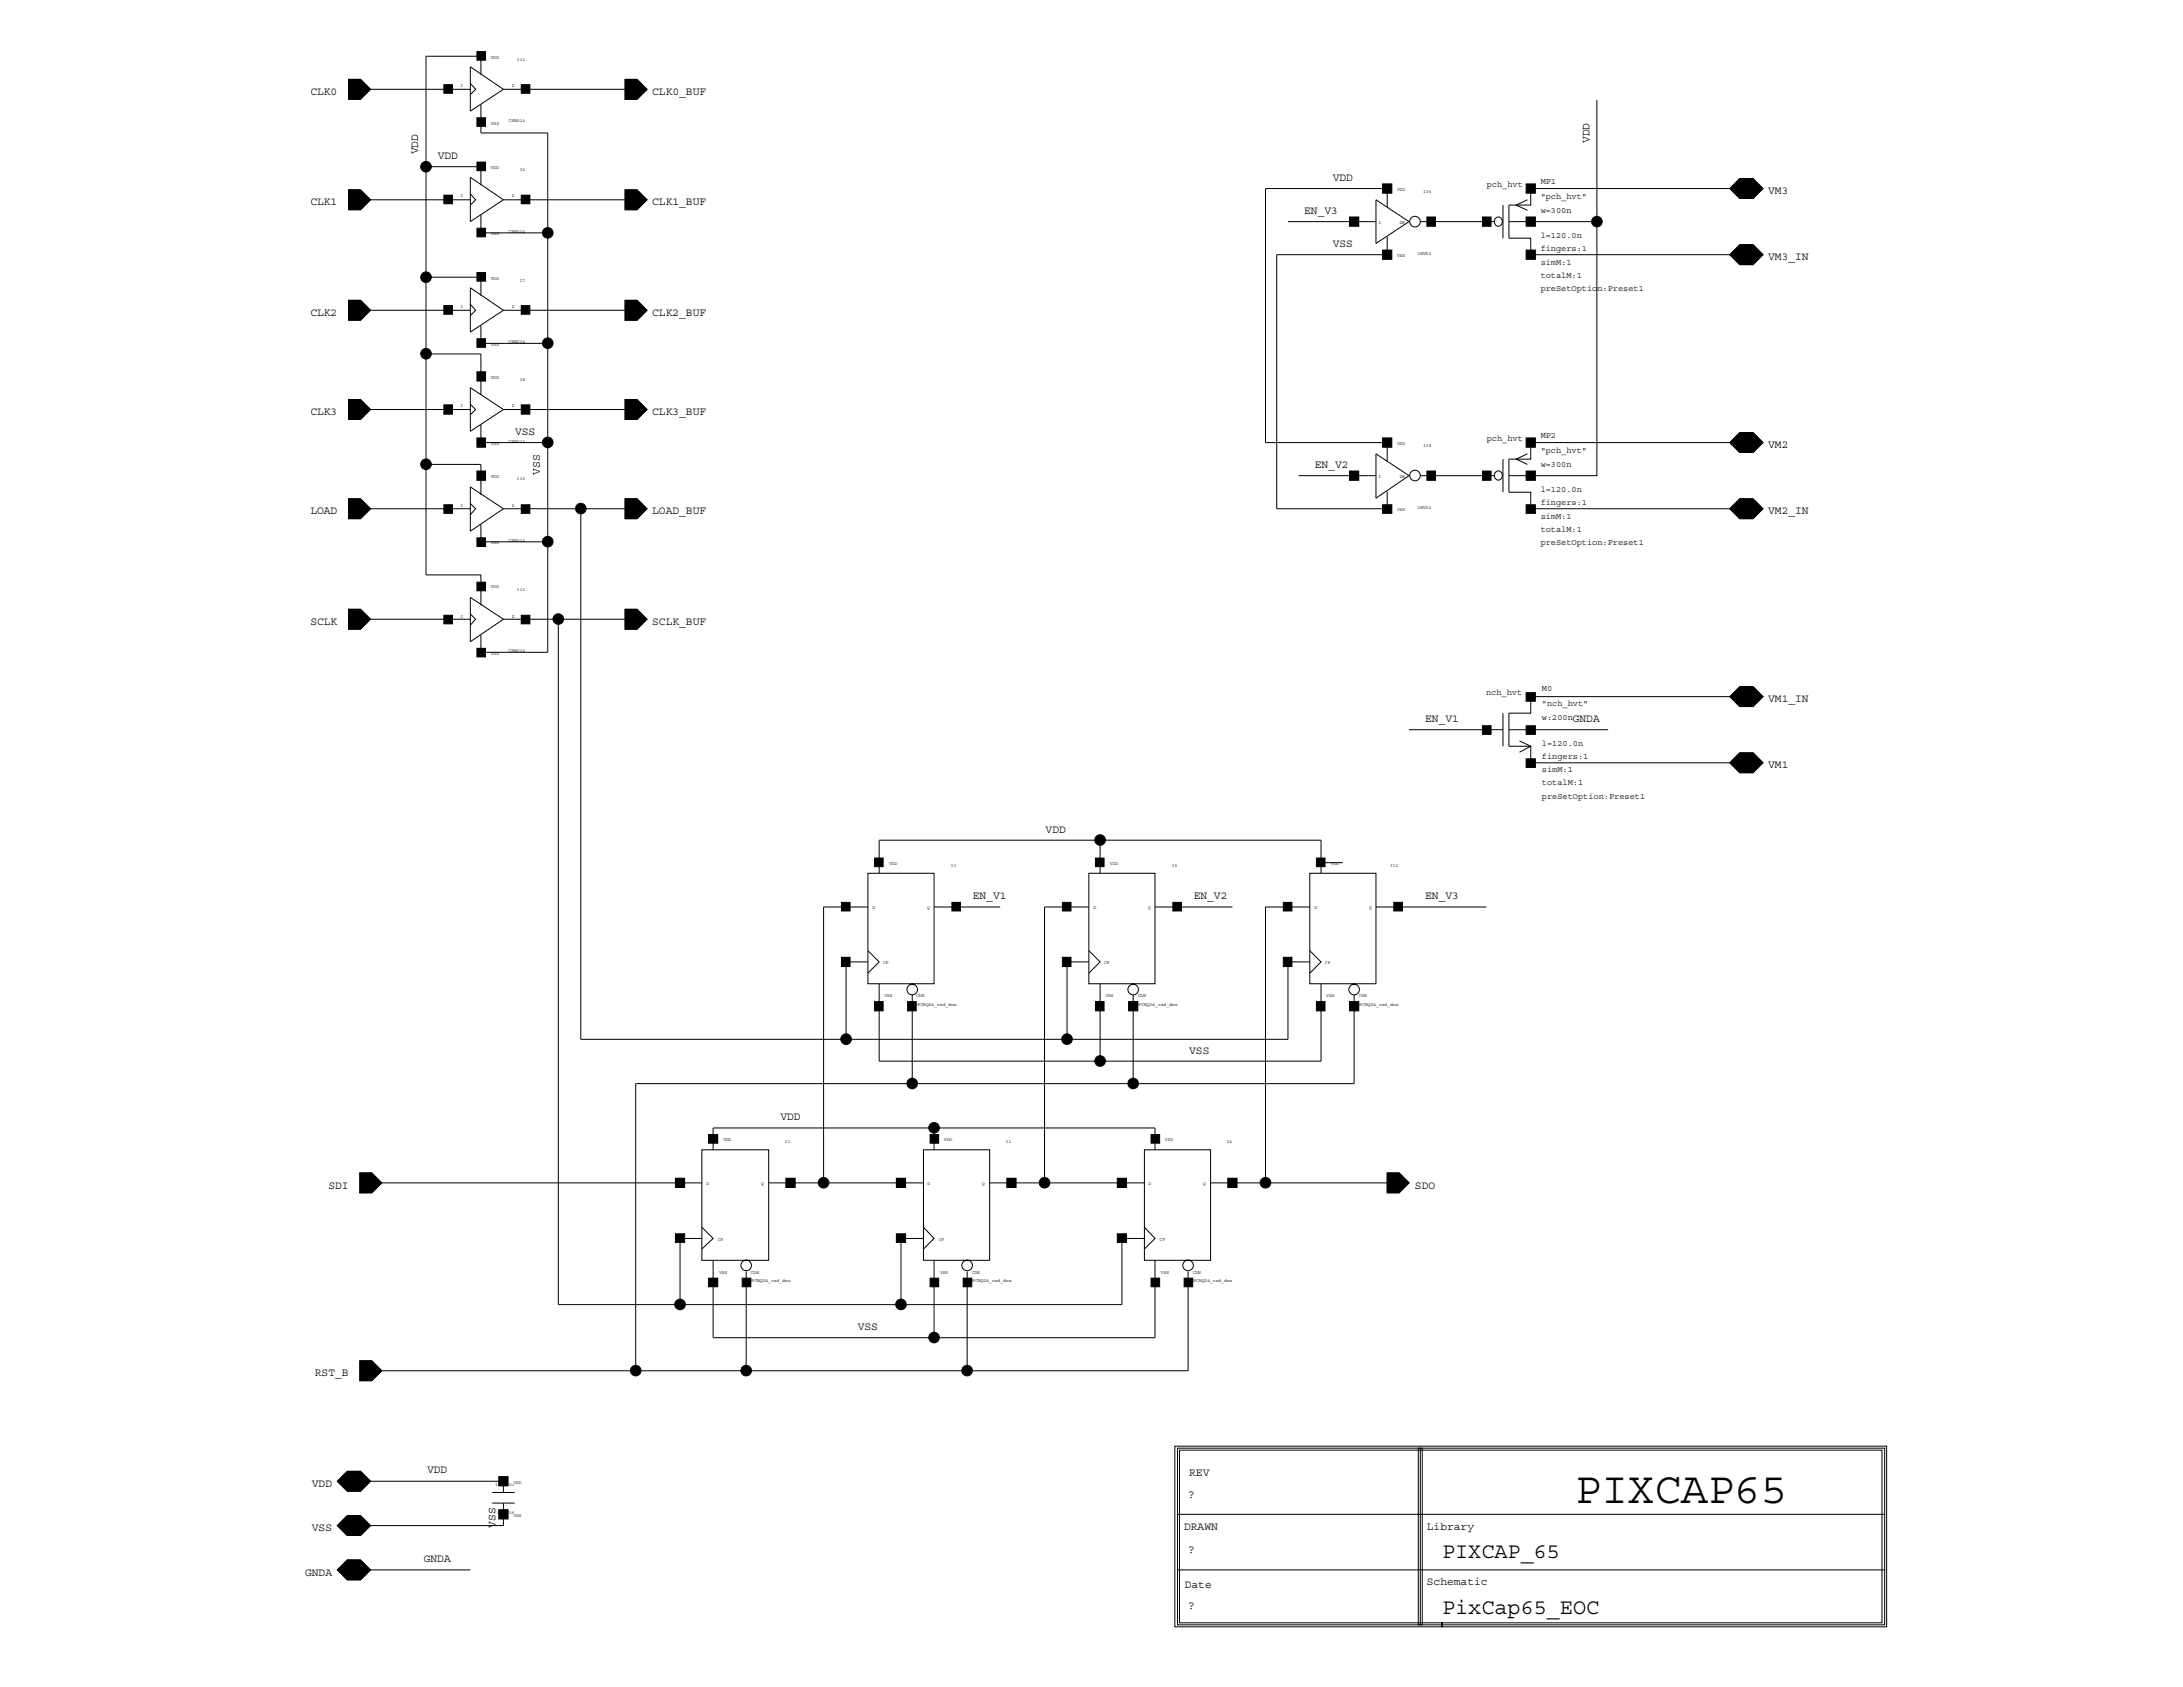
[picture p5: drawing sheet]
<svg xmlns="http://www.w3.org/2000/svg" width="279mm" height="216mm" viewBox="0 0 279 216" stroke-linecap="round" stroke-linejoin="round" font-family="sans-serif">
<defs><g id="words">
<text font-size="5.7" x="201.6" y="192.4">PIXCAP65</text>
<g font-size="2.8">
<text x="184.6" y="199.4">PIXCAP_65</text>
<text x="184.6" y="206.5">PixCap65_EOC</text>
</g>
<g font-size="1.4">
<text x="39.7" y="12.2">CLK0</text>
<text x="83.5" y="12.2">CLK0_BUF</text>
<text x="53.5" y="19.8" transform="rotate(-90 53.5 19.8)">VDD</text>
<text x="56" y="20.3">VDD</text>
<text x="170.6" y="23.1">VDD</text>
<text x="203.5" y="18.3" transform="rotate(-90 203.5 18.3)">VDD</text>
<text x="39.7" y="26.3">CLK1</text>
<text x="83.5" y="26.3">CLK1_BUF</text>
<text x="166.9" y="27.3">EN_V3</text>
<text x="226.3" y="24.9">VM3</text>
<text x="170.6" y="31.6">VSS</text>
<text x="226.3" y="33.3">VM3_IN</text>
<text x="39.7" y="40.4">CLK2</text>
<text x="83.5" y="40.4">CLK2_BUF</text>
<text x="39.7" y="53.1">CLK3</text>
<text x="83.5" y="53.1">CLK3_BUF</text>
<text x="65.9" y="55.6">VSS</text>
<text x="168.3" y="59.9">EN_V2</text>
<text x="226.3" y="57.4">VM2</text>
<text x="39.7" y="65.8">LOAD</text>
<text x="69.1" y="60.7" transform="rotate(-90 69.1 60.7)">VSS</text>
<text x="83.5" y="65.8">LOAD_BUF</text>
<text x="226.3" y="65.8">VM2_IN</text>
<text x="39.7" y="80">SCLK</text>
<text x="83.5" y="80">SCLK_BUF</text>
<text x="226.3" y="89.9">VM1_IN</text>
<text x="182.4" y="92.5">EN_V1</text>
<text x="201.3" y="92.5">GNDA</text>
<text x="226.3" y="98.3">VM1</text>
<text x="133.8" y="106.6">VDD</text>
<text x="124.5" y="115.1">EN_V1</text>
<text x="152.8" y="115.1">EN_V2</text>
<text x="182.4" y="115.1">EN_V3</text>
<text x="152.2" y="134.9">VSS</text>
<text x="99.9" y="143.3">VDD</text>
<text x="42" y="152.1">SDI</text>
<text x="181.1" y="152.1">SDO</text>
<text x="109.8" y="170.2">VSS</text>
<text x="40.3" y="176.2">RST_B</text>
<text x="39.9" y="190.3">VDD</text>
<text x="54.7" y="188.6">VDD</text>
<text x="152.1" y="191.7">?</text>
<text x="152.2" y="188.9">REV</text>
<text x="39.9" y="196">VSS</text>
<text x="63.4" y="195.5" transform="rotate(-90 63.4 195.5)">VSS</text>
<text x="151.6" y="195.7">DRAWN</text>
<text x="182.6" y="195.7">Library</text>
<text x="39.1" y="201.6">GNDA</text>
<text x="54.2" y="199.9">GNDA</text>
<text x="151.6" y="203.3">Date</text>
<text x="152.1" y="198.8">?</text>
<text x="182.6" y="202.9">Schematic</text>
<text x="152.1" y="205.9">?</text>
</g>
<g font-size="1.1">
<text x="190.3" y="23.9">pch_hvt</text>
<text x="197.2" y="23.5">MP1</text>
<text x="197.2" y="27.3">w=300n</text>
<text x="197.2" y="25.4">&quot;pch_hvt&quot;</text>
<text x="197.2" y="35.6">totalM:1</text>
<text x="197.2" y="33.9">simM:1</text>
<text x="197.2" y="32.2">fingers:1</text>
<text x="197.2" y="30.5">l=120.0n</text>
<text x="197.2" y="37.3">preSetOption:Preset1</text>
<text x="190.3" y="56.4">pch_hvt</text>
<text x="197.2" y="59.8">w=300n</text>
<text x="197.2" y="57.9">&quot;pch_hvt&quot;</text>
<text x="197.2" y="56.1">MP2</text>
<text x="197.2" y="64.7">fingers:1</text>
<text x="197.2" y="63">l=120.0n</text>
<text x="197.2" y="69.8">preSetOption:Preset1</text>
<text x="197.2" y="68.1">totalM:1</text>
<text x="197.2" y="66.4">simM:1</text>
<text x="190.2" y="88.9">nch_hvt</text>
<text x="197.4" y="88.5">M0</text>
<text x="197.4" y="95.4">l=120.0n</text>
<text x="197.4" y="92.1">w:200n</text>
<text x="197.4" y="90.3">&quot;nch_hvt&quot;</text>
<text x="197.4" y="100.5">totalM:1</text>
<text x="197.4" y="98.8">simM:1</text>
<text x="197.4" y="97.1">fingers:1</text>
<text x="197.4" y="102.2">preSetOption:Preset1</text>
</g>
<g font-size=".6">
<text x="58.9" y="11.1">I</text>
<text x="62.8" y="7.5">VDD</text>
<text x="65.5" y="11.1">Z</text>
<text x="66.2" y="7.8">I11</text>
<text x="62.8" y="16">VSS</text>
<text x="65.1" y="15.7">CKBD24</text>
<text x="62.8" y="21.6">VDD</text>
<text x="66.5" y="21.9">I6</text>
<text x="58.9" y="25.3">I</text>
<text x="65.1" y="29.8">CKBD24</text>
<text x="65.5" y="25.3">Z</text>
<text x="176.4" y="28.7">I</text>
<text x="178.8" y="24.4">VDD</text>
<text x="179.1" y="28.7">ZN</text>
<text x="182.2" y="24.7">I36</text>
<text x="62.8" y="35.8">VDD</text>
<text x="62.8" y="30.1">VSS</text>
<text x="178.8" y="32.9">VSS</text>
<text x="181.4" y="32.6">INVD2</text>
<text x="58.9" y="39.4">I</text>
<text x="65.5" y="39.4">Z</text>
<text x="66.5" y="36.1">I7</text>
<text x="62.8" y="44.2">VSS</text>
<text x="65.1" y="43.9">CKBD24</text>
<text x="58.9" y="52.1">I</text>
<text x="62.8" y="48.5">VDD</text>
<text x="65.5" y="52.1">Z</text>
<text x="66.5" y="48.8">I8</text>
<text x="62.8" y="56.9">VSS</text>
<text x="65.1" y="56.6">CKBD24</text>
<text x="178.8" y="56.9">VDD</text>
<text x="182.2" y="57.2">I38</text>
<text x="58.9" y="64.9">I</text>
<text x="62.8" y="61.2">VDD</text>
<text x="65.5" y="64.9">Z</text>
<text x="66.2" y="61.5">I10</text>
<text x="176.4" y="61.2">I</text>
<text x="178.8" y="65.4">VSS</text>
<text x="179.1" y="61.2">ZN</text>
<text x="181.4" y="65.1">INVD2</text>
<text x="62.8" y="69.6">VSS</text>
<text x="65.1" y="69.3">CKBD24</text>
<text x="62.8" y="75.3">VDD</text>
<text x="66.2" y="75.6">I13</text>
<text x="58.9" y="79">I</text>
<text x="62.8" y="83.8">VSS</text>
<text x="65.1" y="83.5">CKBD24</text>
<text x="65.5" y="79">Z</text>
<text x="113.8" y="110.7">VDD</text>
<text x="121.7" y="111">I3</text>
<text x="142.1" y="110.7">VDD</text>
<text x="150" y="111">I5</text>
<text x="170.3" y="110.7">VDD</text>
<text x="177.9" y="111">I12</text>
<text x="111.7" y="116.4">D</text>
<text x="118.7" y="116.4">Q</text>
<text x="140" y="116.4">D</text>
<text x="147" y="116.4">Q</text>
<text x="168.2" y="116.4">D</text>
<text x="175.2" y="116.4">Q</text>
<text x="113" y="123.4">CP</text>
<text x="141.3" y="123.4">CP</text>
<text x="169.6" y="123.4">CP</text>
<text x="113.2" y="127.6">VSS</text>
<text x="117.1" y="128.8">DFCNQD4_rad_dnw</text>
<text x="117.3" y="127.6">CDN</text>
<text x="141.5" y="127.6">VSS</text>
<text x="145.4" y="128.8">DFCNQD4_rad_dnw</text>
<text x="145.6" y="127.6">CDN</text>
<text x="169.8" y="127.6">VSS</text>
<text x="173.7" y="128.8">DFCNQD4_rad_dnw</text>
<text x="173.9" y="127.6">CDN</text>
<text x="92.5" y="146">VDD</text>
<text x="100.5" y="146.3">I1</text>
<text x="120.8" y="146">VDD</text>
<text x="128.7" y="146.3">I2</text>
<text x="149.1" y="146">VDD</text>
<text x="157" y="146.3">I4</text>
<text x="90.4" y="151.7">D</text>
<text x="97.4" y="151.7">Q</text>
<text x="118.7" y="151.7">D</text>
<text x="125.7" y="151.7">Q</text>
<text x="147" y="151.7">D</text>
<text x="154" y="151.7">Q</text>
<text x="91.9" y="158.8">CP</text>
<text x="120.1" y="158.8">CP</text>
<text x="148.4" y="158.8">CP</text>
<text x="92" y="163">VSS</text>
<text x="95.8" y="164.1">DFCNQD4_rad_dnw</text>
<text x="96.1" y="163">CDN</text>
<text x="120.3" y="163">VSS</text>
<text x="124.1" y="164.1">DFCNQD4_rad_dnw</text>
<text x="124.4" y="163">CDN</text>
<text x="148.6" y="163">VSS</text>
<text x="152.4" y="164.1">DFCNQD4_rad_dnw</text>
<text x="152.7" y="163">CDN</text>
<text x="63.4" y="190.2">ID&lt;5:0&gt;</text>
<text x="65.7" y="189.9">VDD</text>
<text x="63.7" y="193.8">DCAP16</text>
<text x="65.7" y="194.1">VSS</text>
</g>
</g></defs>
<g fill="none" stroke="#000" stroke-width=".13">
<path d="M44.6 10.2h1.5l1.3 1.2-1.3 1.3h-1.5zM46.1 11.4h14.1M60.2 10.7l.7 .7-.7 .7M61.6 9.6v-2.4h-7.1v66.4h7.1v3.9M61.6 13.4v3.6h8.5v66.5h-8.5v-2.2M64.4 11.4l-4.2-2.8v5.6l4.2-2.8h17M80 10.2h1.5l1.3 1.2-1.3 1.3h-1.5zM204.4 12.8v15.6M44.6 38.4h1.5l1.3 1.3-1.3 1.3h-1.5zM44.6 24.3h1.5l1.3 1.3-1.3 1.2h-1.5zM46.1 39.7h14.1M46.1 25.6h14.1"/>
<path d="M54.5 21.3h7.1v2.4M54.5 35.5h7.1v2.3M60.2 38.9l.7 .8-.7 .7M60.2 24.8l.7 .8-.7 .6M61.6 27.5v2.3h8.5M64.4 25.6l-4.2-2.9v5.7l4.2-2.8h17M80 38.4h1.5l1.3 1.3-1.3 1.3h-1.5zM80 24.3h1.5l1.3 1.3-1.3 1.2h-1.5zM81.4 39.7h-17l-4.2 2.8v-5.7l4.2 2.9M164.8 28.4h11.3M176.1 25.6l4.2 2.8-4.2 2.8zM177.5 30.3v2.3h-14.1v32.5h14.1v-2.2"/>
<path d="M177.5 26.5v-2.4h-15.5v32.5h15.5v2.4M181.8 28.4h9.5M191.5 27.9a.55 .55 0 0 1 .8 .5 .55 .55 0 0 1-.8 .5 .65 .65 0 0 1 0-1zM192.4 26.2v4.3M193.1 28.4h11.3M195.5 25.6l-1.4 .6 1.4 .7M204.4 28.4v32.5h-11.3M221.4 24.1l1.3-1.2h1.7l1.2 1.2-1.2 1.3h-1.7zM221.4 24.1h-25.5v2.1h-2.8v4.3h2.8v2.1h29.7M222.7 31.3h1.7l1.2 1.3-1.2 1.3h-1.7l-1.3-1.3zM44.6 51.1h1.5l1.3 1.3-1.3 1.3h-1.5zM46.1 52.4h14.1"/>
<path d="M54.5 45.3h7.1v5.2M54.5 59.4h7.1v3.9M60.2 51.7l.7 .7-.7 .7M61.6 41.7v2.2h8.5M61.6 54.4v2.2h8.5M80 51.1h1.5l1.3 1.3-1.3 1.3h-1.5zM81.4 52.4h-17l-4.2 2.8v-5.6l4.2 2.8M176.1 58.1l4.2 2.8-4.2 2.9zM192.4 58.8v4.2M195.5 58.1l-1.4 .7 1.4 .6M221.4 56.6l1.3-1.2h1.7l1.2 1.2-1.2 1.3h-1.7zM221.4 56.6h-25.5v2.2h-2.8v4.2h2.8v2.1h29.7"/>
<path d="M44.6 78h1.5l1.3 1.2-1.3 1.3h-1.5zM44.6 63.8h1.5l1.3 1.3-1.3 1.3h-1.5zM46.1 79.2h14.1M46.1 65.1h14.1M60.2 78.6l.7 .6-.7 .8M60.2 64.4l.7 .7-.7 .8M61.6 67.1v2.2h8.5M71.5 79.2v87.8h15.5v-8.5h2.8M74.3 65.1v67.9h90.5v-9.9h2.8M80 78h1.5l1.3 1.2-1.3 1.3h-1.5zM80 63.8h1.5l1.3 1.3-1.3 1.3h-1.5zM81.4 79.2h-17l-4.2 2.9v-5.6l4.2 2.7"/>
<path d="M81.4 65.1h-17l-4.2 2.9v-5.7l4.2 2.8M166.2 60.9h9.9M181.8 60.9h9.5M191.5 60.3a.55 .55 0 0 1 .8 .6 .55 .55 0 0 1-.8 .5 .65 .65 0 0 1 0-1.1zM222.7 63.8h1.7l1.2 1.3-1.2 1.3h-1.7l-1.3-1.3zM180.3 93.4h12.1M192.4 91.3v4.2M193.1 93.4h12.7M194.5 94.8l1.4 .7-1.4 .8M221.4 97.6l1.3-1.2h1.7l1.2 1.2-1.2 1.3h-1.7zM221.4 89.2l1.3-1.3h1.7l1.2 1.3-1.2 1.2h-1.7zM222.8 89.2h-26.9v2.1h-2.8v4.2h2.8v2.1h25.5"/>
<path d="M111.1 116.1h-5.7v35.3h-7M111.1 111.8h8.4v14.1h-8.4zM112.5 111.8v-4.3h56.6v4.3M119.5 116.1h8.5M139.4 116.1h-5.7v35.3h-7M139.4 111.8h8.4v14.1h-8.4zM140.8 107.5v4.3M147.8 116.1h9.9M167.6 116.1h-5.6v35.3h-7.1M167.6 111.8h8.5v14.1h-8.5zM169.1 110.4h2.8M176.1 116.1h14.1"/>
<path d="M111.1 123.1h-2.8v9.9M111.1 121.7l1.4 1.4-1.4 1.4M112.5 125.9v9.9h28.3v-9.9M116.8 127.3v11.4M116.8 138.7h-35.4v36.7M139.4 123.1h-2.8v9.9M139.4 121.7l1.4 1.4-1.4 1.4M145 127.3v11.4h-28.2M167.6 121.7l1.5 1.4-1.5 1.4M169.1 125.9v9.9h-28.3M173.3 127.3v11.4h-28.3M46.1 150.1h1.5l1.3 1.3-1.3 1.3h-1.5z"/>
<path d="M48.9 151.4h40.9M89.8 157.1l1.5 1.4-1.5 1.4M89.8 147.2h8.6v14.1h-8.6zM91.3 147.2v-2.8h56.5v2.8M105.4 151.4h12.8M118.2 147.2h8.5v14.1h-8.5zM118.2 158.5h-2.9v8.5M118.2 157.1l1.3 1.4-1.3 1.4M119.5 144.4v2.8M133.7 151.4h12.8M146.5 147.2h8.4v14.1h-8.4zM146.5 158.5h-2.9v8.5h-56.6"/>
<path d="M146.5 157.1l1.3 1.4-1.3 1.4M162 151.4h15.5M177.5 150.1h1.6l1.2 1.3-1.2 1.3h-1.6zM46.1 174.2h1.5l1.3 1.2-1.3 1.3h-1.5zM47.4 175.4h34M91.3 161.3v9.9h56.5v-9.9M95.5 162.7v12.7h-14.1M119.5 161.3v9.9M123.8 162.7v12.7h-28.3M152.1 162.7v12.7h-28.3M43.2 195.2l1.2-1.2h1.7l1.3 1.2-1.3 1.3h-1.7zM43.2 189.6l1.2-1.3h1.7l1.3 1.3-1.3 1.2h-1.7z"/>
<path d="M46.1 189.6h18.3v1.4M63 192.4h2.9M63 191h2.9M64.4 192.4v2.8h-19.8M150.4 185.1h91.1v23.1h-56.9v-.5h56.3v-22.1h-89.9v22.1h33.6v.5h-34.2zM150.7 185.3h90.5v22.6h-90.5zM150.7 193.8h90.5M181.5 185.3h.5v22.6h-.5zM181.8 185.3v22.6M43.2 200.9l1.2-1.3h1.7l1.3 1.3-1.3 1.3h-1.7zM44.6 200.9h15.6M150.7 200.9h90.5"/>
<circle cx="181.1" cy="28.4" r=".68"/>
<circle cx="181.1" cy="60.9" r=".68"/>
<circle cx="116.8" cy="126.6" r=".68"/>
<circle cx="145" cy="126.6" r=".68"/>
<circle cx="173.3" cy="126.6" r=".68"/>
<circle cx="95.5" cy="161.9" r=".68"/>
<circle cx="123.8" cy="161.9" r=".68"/>
<circle cx="152.1" cy="161.9" r=".68"/>
</g>
<g fill="#000" stroke="#000" stroke-width=".13">
<path d="M44.6 10.2h1.5l1.3 1.2-1.3 1.3h-1.5zM56.8 10.8h1.1v1.1h-1.1zM61 6.6h1.1v1.1h-1.1zM61 15.1h1.1v1.1h-1.1zM66.7 10.8h1.1v1.1h-1.1zM80 10.2h1.5l1.3 1.2-1.3 1.3h-1.5zM44.6 24.3h1.5l1.3 1.3-1.3 1.2h-1.5zM56.8 39.1h1.1v1.1h-1.1zM56.8 25h1.1v1.1h-1.1zM61 34.9h1.1v1.1h-1.1zM61 20.7h1.1v1.1h-1.1zM61 29.2h1.1v1.1h-1.1z"/>
<path d="M66.7 39.1h1.1v1.1h-1.1zM66.7 25h1.1v1.1h-1.1zM80 24.3h1.5l1.3 1.3-1.3 1.2h-1.5zM172.7 27.8h1.2v1.2h-1.2zM177 32h1.1v1.2h-1.1zM177 23.5h1.1v1.2h-1.1zM182.6 27.8h1.1v1.2h-1.1zM189.7 27.8h1.1v1.2h-1.1zM195.3 32h1.2v1.2h-1.2zM195.3 27.8h1.2v1.2h-1.2zM195.3 23.5h1.2v1.2h-1.2zM221.4 32.6l1.3-1.3h1.7l1.2 1.3-1.2 1.3h-1.7z"/>
<path d="M222.7 22.9h1.7l1.2 1.2-1.2 1.3h-1.7l-1.3-1.3zM44.6 51.1h1.5l1.3 1.3-1.3 1.3h-1.5zM44.6 38.4h1.5l1.3 1.3-1.3 1.3h-1.5zM56.8 51.8h1.1v1.2h-1.1zM61 47.6h1.1v1.2h-1.1zM61 56h1.1v1.2h-1.1zM61 43.3h1.1v1.1h-1.1zM66.7 51.8h1.1v1.2h-1.1zM80 51.1h1.5l1.3 1.3-1.3 1.3h-1.5zM80 38.4h1.5l1.3 1.3-1.3 1.3h-1.5zM177 56h1.1v1.2h-1.1zM195.3 56h1.2v1.2h-1.2z"/>
<path d="M222.7 55.4h1.7l1.2 1.2-1.2 1.3h-1.7l-1.3-1.3zM44.6 78h1.5l1.3 1.2-1.3 1.3h-1.5zM44.6 63.8h1.5l1.3 1.3-1.3 1.3h-1.5zM56.8 78.7h1.1v1.1h-1.1zM56.8 64.6h1.1v1.1h-1.1zM61 74.5h1.1v1.1h-1.1zM61 60.3h1.1v1.2h-1.1zM61 68.8h1.1v1.1h-1.1zM66.7 78.7h1.1v1.1h-1.1zM66.7 64.6h1.1v1.1h-1.1zM80 78h1.5l1.3 1.2-1.3 1.3h-1.5zM80 63.8h1.5l1.3 1.3-1.3 1.3h-1.5z"/>
<path d="M172.7 60.3h1.2v1.2h-1.2zM177 64.6h1.1v1.1h-1.1zM182.6 60.3h1.1v1.2h-1.1zM189.7 60.3h1.1v1.2h-1.1zM195.3 64.6h1.2v1.1h-1.2zM195.3 60.3h1.2v1.2h-1.2zM221.4 65.1l1.3-1.3h1.7l1.2 1.3-1.2 1.3h-1.7zM61 83h1.1v1.1h-1.1zM189.7 92.9h1.1v1.1h-1.1zM195.3 88.6h1.2v1.1h-1.2zM195.3 92.9h1.2v1.1h-1.2zM195.3 97.1h1.2v1.1h-1.2z"/>
<path d="M222.7 96.4h1.7l1.2 1.2-1.2 1.3h-1.7l-1.3-1.3zM222.7 87.9h1.7l1.2 1.3-1.2 1.2h-1.7l-1.3-1.2zM107.7 115.5h1.1v1.1h-1.1zM111.9 109.8h1.1v1.1h-1.1zM121.8 115.5h1.1v1.1h-1.1zM136 115.5h1.1v1.1h-1.1zM140.2 109.8h1.1v1.1h-1.1zM150.1 115.5h1.1v1.1h-1.1zM164.3 115.5h1.1v1.1h-1.1zM168.5 109.8h1.1v1.1h-1.1zM178.4 115.5h1.1v1.1h-1.1zM107.7 122.5h1.1v1.2h-1.1z"/>
<path d="M111.9 128.2h1.1v1.2h-1.1zM116.2 128.2h1.1v1.2h-1.1zM136 122.5h1.1v1.2h-1.1zM140.2 128.2h1.1v1.2h-1.1zM144.4 128.2h1.2v1.2h-1.2zM164.3 122.5h1.1v1.2h-1.1zM168.5 128.2h1.1v1.2h-1.1zM172.7 128.2h1.2v1.2h-1.2zM46.1 150.1h1.5l1.3 1.3-1.3 1.3h-1.5zM86.4 157.9h1.2v1.1h-1.2zM86.4 150.8h1.2v1.2h-1.2zM90.7 145.2h1.2v1.1h-1.2z"/>
<path d="M100.6 150.8h1.2v1.2h-1.2zM114.7 157.9h1.2v1.1h-1.2zM114.7 150.8h1.2v1.2h-1.2zM119 145.2h1.1v1.1h-1.1zM128.9 150.8h1.1v1.2h-1.1zM143 157.9h1.2v1.1h-1.2zM143 150.8h1.2v1.2h-1.2zM147.3 145.2h1.1v1.1h-1.1zM157.1 150.8h1.2v1.2h-1.2zM177.5 150.1h1.6l1.2 1.3-1.2 1.3h-1.6zM46.1 174.2h1.5l1.3 1.2-1.3 1.3h-1.5zM90.7 163.6h1.2v1.1h-1.2z"/>
<path d="M95 163.6h1.1v1.1h-1.1zM119 163.6h1.1v1.1h-1.1zM123.3 163.6h1.1v1.1h-1.1zM147.3 163.6h1.1v1.1h-1.1zM151.6 163.6h1.1v1.1h-1.1zM43.2 195.2l1.2-1.2h1.7l1.3 1.2-1.3 1.3h-1.7zM43.2 189.6l1.2-1.3h1.7l1.3 1.3-1.3 1.2h-1.7zM63.8 189h1.2v1.2h-1.2zM63.8 193.2h1.2v1.2h-1.2zM43.2 200.9l1.2-1.3h1.7l1.3 1.3-1.3 1.3h-1.7z"/>
<circle cx="54.5" cy="21.3" r=".68"/>
<circle cx="54.5" cy="35.5" r=".68"/>
<circle cx="70.1" cy="29.8" r=".68"/>
<circle cx="204.4" cy="28.4" r=".68"/>
<circle cx="54.5" cy="45.3" r=".68"/>
<circle cx="54.5" cy="59.4" r=".68"/>
<circle cx="70.1" cy="43.9" r=".68"/>
<circle cx="70.1" cy="56.6" r=".68"/>
<circle cx="70.1" cy="69.3" r=".68"/>
<circle cx="71.5" cy="79.2" r=".68"/>
<circle cx="74.3" cy="65.1" r=".68"/>
<circle cx="140.8" cy="107.5" r=".68"/>
<circle cx="108.3" cy="133" r=".68"/>
<circle cx="116.8" cy="138.7" r=".68"/>
<circle cx="136.6" cy="133" r=".68"/>
<circle cx="140.8" cy="135.8" r=".68"/>
<circle cx="145" cy="138.7" r=".68"/>
<circle cx="105.4" cy="151.4" r=".68"/>
<circle cx="119.5" cy="144.3" r=".68"/>
<circle cx="133.7" cy="151.4" r=".68"/>
<circle cx="162" cy="151.4" r=".68"/>
<circle cx="81.4" cy="175.4" r=".68"/>
<circle cx="87" cy="166.9" r=".68"/>
<circle cx="95.5" cy="175.4" r=".68"/>
<circle cx="115.3" cy="166.9" r=".68"/>
<circle cx="119.5" cy="171.2" r=".68"/>
<circle cx="123.8" cy="175.4" r=".68"/>
</g>
<use href="#words"/>
</svg>
